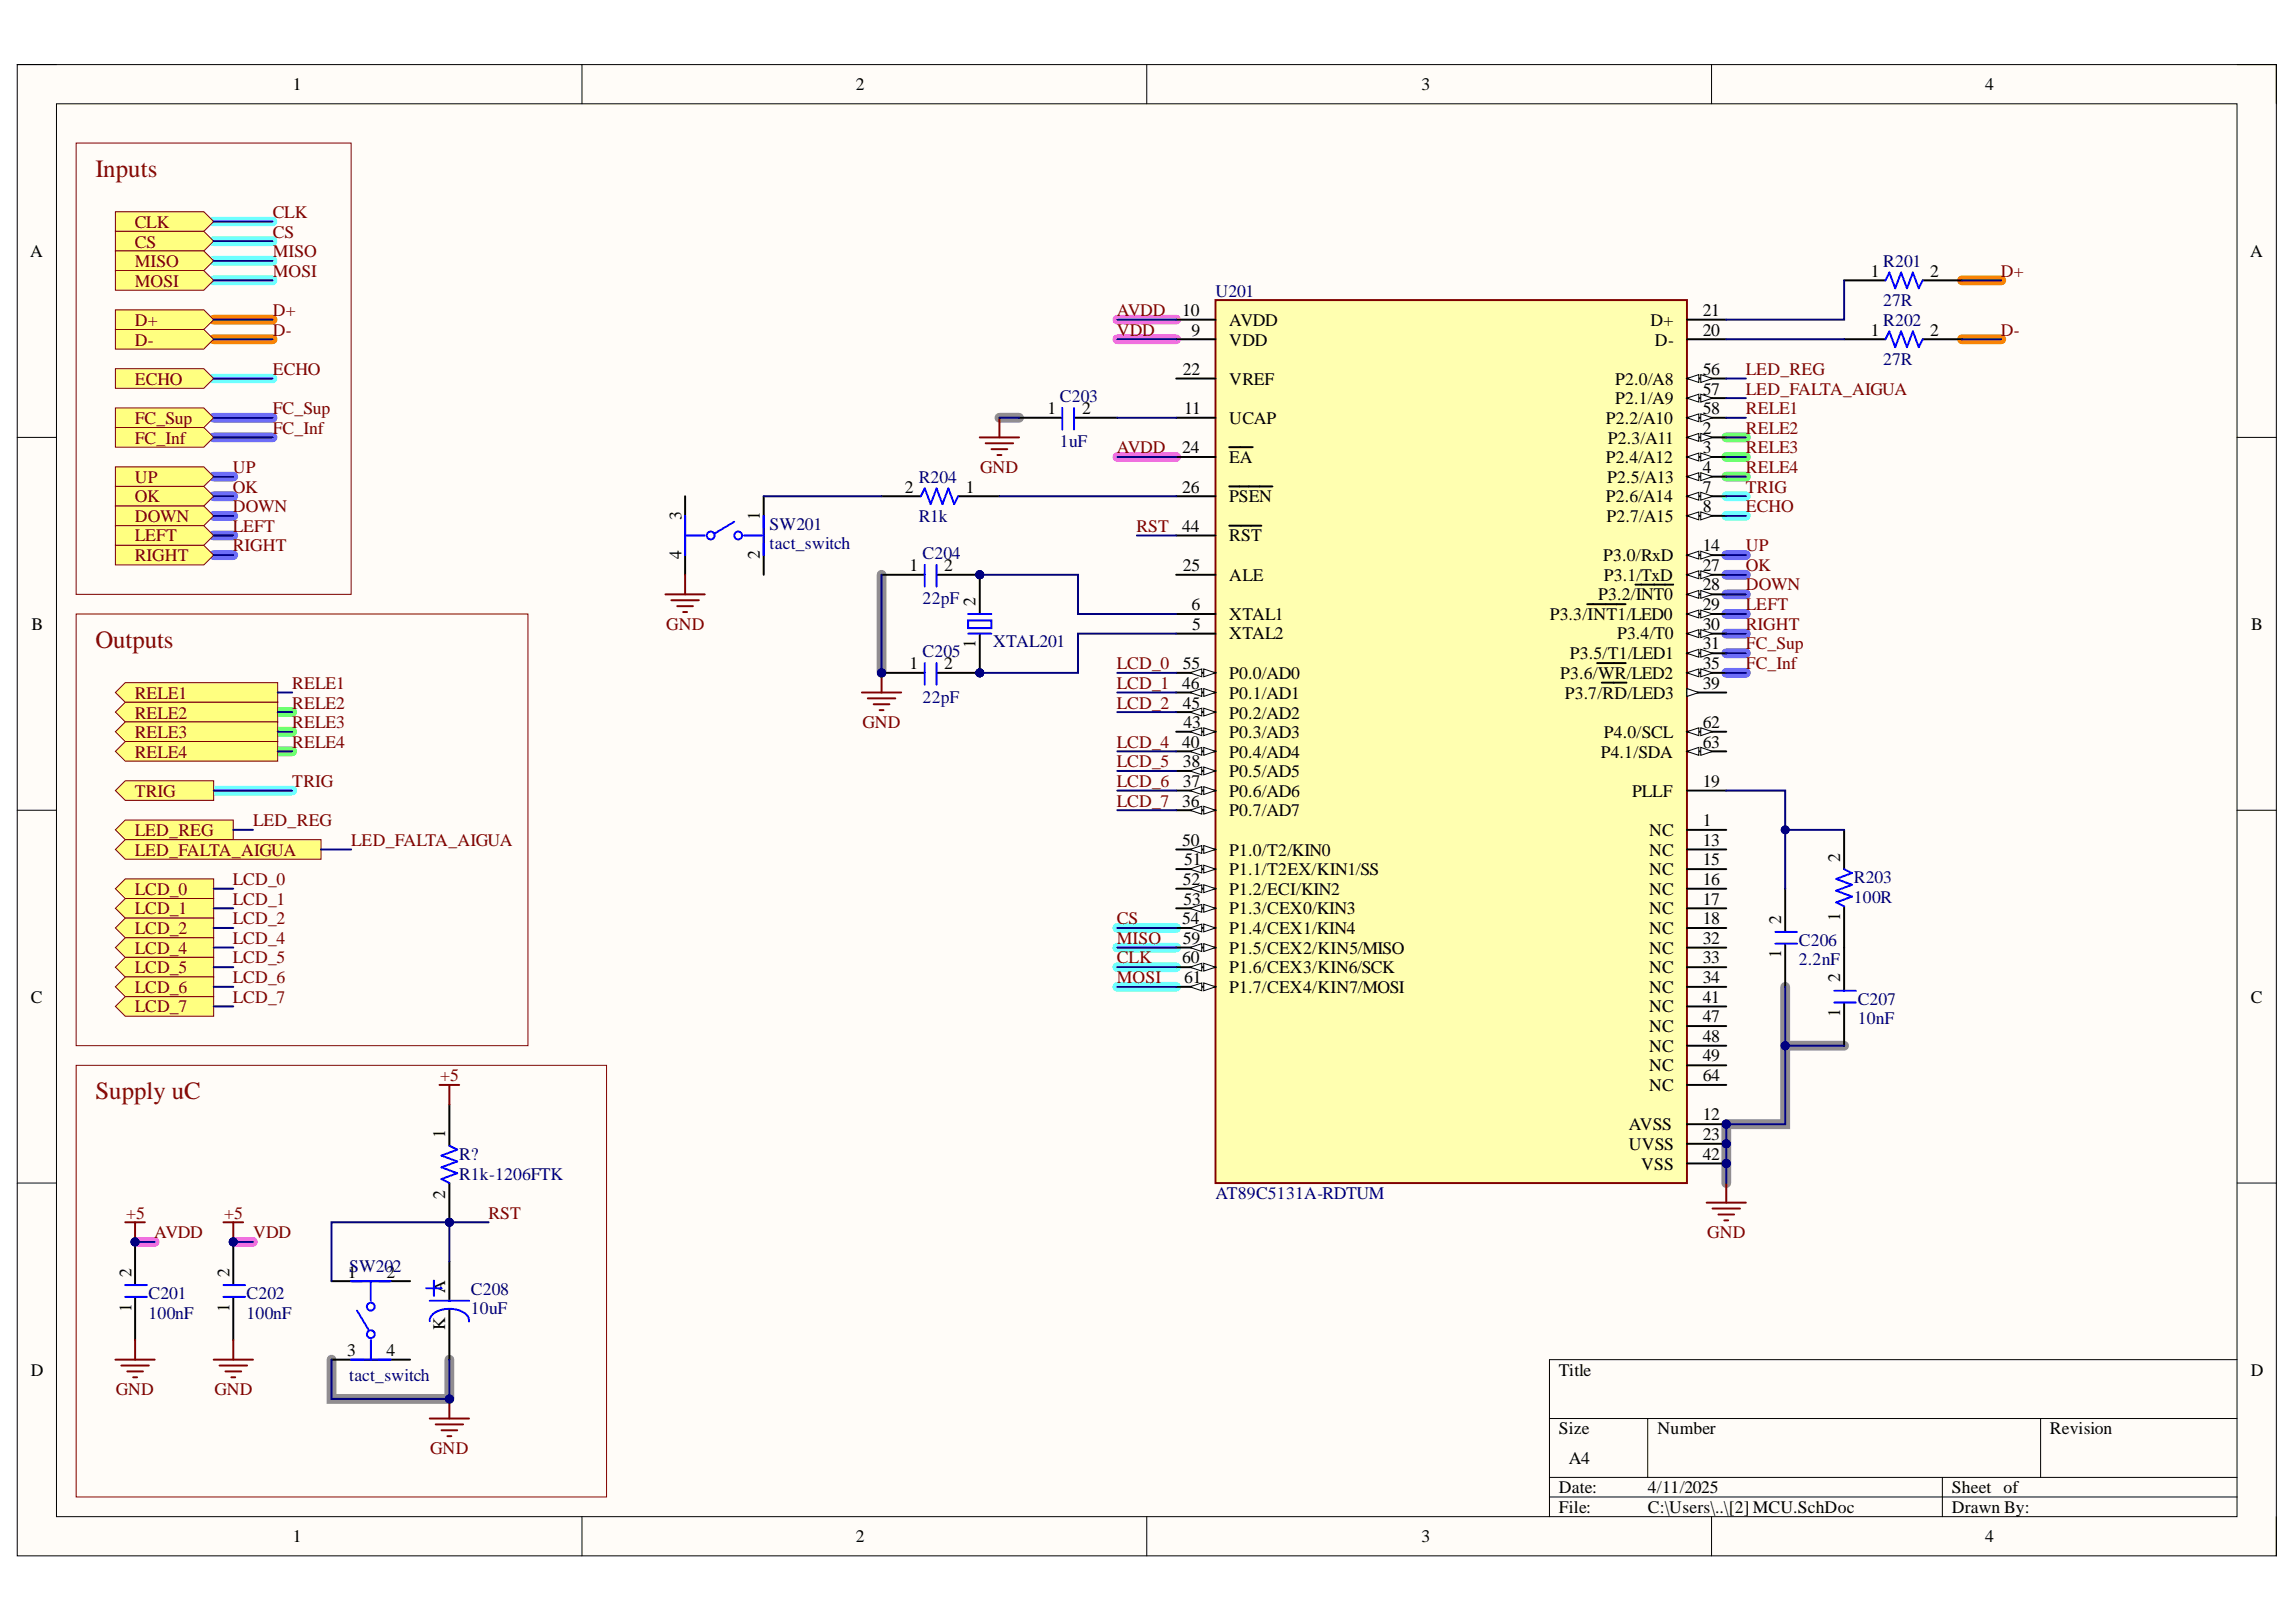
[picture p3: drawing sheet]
<svg xmlns="http://www.w3.org/2000/svg" width="297mm" height="210mm" viewBox="0 0 297 210" stroke-linecap="round" stroke-linejoin="round" font-family="sans-serif">
<defs><g id="words">
<g font-size="3.2" fill="#980000">
<text x="12.4" y="22.9">Inputs</text>
<text x="12.4" y="83.9">Outputs</text>
<text x="12.4" y="142.3">Supply uC</text>
</g>
<g font-size="2.3">
<text x="37.9" y="11.7">1</text>
<text x="110.7" y="11.7">2</text>
<text x="183.9" y="11.7">3</text>
<text x="256.8" y="11.7">4</text>
<text x="3.9" y="33.3">A</text>
<text x="242" y="35.8">1</text>
<text x="249.7" y="35.8">2</text>
<text x="291.1" y="33.3">A</text>
<text x="152.9" y="40.9">10</text>
<text x="220.3" y="40.9">21</text>
<text x="154.1" y="43.4">9</text>
<text x="159" y="42.2">AVDD</text>
<text x="159" y="44.7">VDD</text>
<text x="213.5" y="42.2">D+</text>
<text x="214.1" y="44.7">D-</text>
<text x="220.3" y="43.4">20</text>
<text x="242" y="43.4">1</text>
<text x="249.7" y="43.4">2</text>
<text x="135.5" y="53.6">1</text>
<text x="140" y="53.6">2</text>
<text x="153" y="48.5">22</text>
<text x="153.2" y="53.6">11</text>
<text x="159" y="49.8">VREF</text>
<text x="208.9" y="49.8">P2.0/A8</text>
<text x="208.9" y="52.3">P2.1/A9</text>
<text x="220.3" y="48.5">56</text>
<text x="220.3" y="51.1">57</text>
<text x="220.3" y="53.6">58</text>
<text x="152.9" y="58.7">24</text>
<text x="159" y="59.9">EA</text>
<text x="159" y="54.9">UCAP</text>
<text x="207.8" y="54.9">P2.2/A10</text>
<text x="207.8" y="59.9">P2.4/A12</text>
<text x="208" y="57.4">P2.3/A11</text>
<text x="220.3" y="56.1">2</text>
<text x="220.3" y="58.7">3</text>
<text x="117.1" y="63.7">2</text>
<text x="124.9" y="63.7">1</text>
<text x="152.9" y="63.7">26</text>
<text x="159" y="65">PSEN</text>
<text x="207.8" y="65">P2.6/A14</text>
<text x="207.9" y="62.5">P2.5/A13</text>
<text x="220.3" y="61.2">4</text>
<text x="220.3" y="63.7">7</text>
<text x="88.1" y="67.3" transform="rotate(-90 88.1 67.3)">3</text>
<text x="98.3" y="67.3" transform="rotate(-90 98.3 67.3)">1</text>
<text x="152.9" y="68.8">44</text>
<text x="159" y="70.1">RST</text>
<text x="207.8" y="67.5">P2.7/A15</text>
<text x="220.3" y="66.3">8</text>
<text x="220.3" y="71.3">14</text>
<text x="88.1" y="72.4" transform="rotate(-90 88.1 72.4)">4</text>
<text x="98.3" y="72.4" transform="rotate(-90 98.3 72.4)">2</text>
<text x="117.7" y="73.9">1</text>
<text x="122.2" y="73.9">2</text>
<text x="153" y="73.9">25</text>
<text x="159" y="75.1">ALE</text>
<text x="206.7" y="77.7">P3.2/INT0</text>
<text x="207.4" y="72.6">P3.0/RxD</text>
<text x="207.5" y="75.1">P3.1/TxD</text>
<text x="220.3" y="73.9">27</text>
<text x="220.3" y="76.4">28</text>
<text x="4.1" y="81.5">B</text>
<text x="126.2" y="83.9" transform="rotate(-90 126.2 83.9)">1</text>
<text x="126.2" y="78.4" transform="rotate(-90 126.2 78.4)">2</text>
<text x="154.1" y="78.9">6</text>
<text x="154.2" y="81.5">5</text>
<text x="159" y="80.2">XTAL1</text>
<text x="159" y="82.8">XTAL2</text>
<text x="200.5" y="80.2">P3.3/INT1/LED0</text>
<text x="209.2" y="82.8">P3.4/T0</text>
<text x="220.3" y="78.9">29</text>
<text x="220.3" y="81.5">30</text>
<text x="291.3" y="81.5">B</text>
<text x="117.7" y="86.6">1</text>
<text x="122.2" y="86.6">2</text>
<text x="152.9" y="89.2">46</text>
<text x="153" y="86.6">55</text>
<text x="159" y="87.8">P0.0/AD0</text>
<text x="201.8" y="87.8">P3.6/WR/LED2</text>
<text x="203.1" y="85.3">P3.5/T1/LED1</text>
<text x="220.3" y="84">31</text>
<text x="220.3" y="86.6">35</text>
<text x="220.3" y="89.2">39</text>
<text x="153" y="91.7">45</text>
<text x="153.1" y="94.2">43</text>
<text x="159" y="90.4">P0.1/AD1</text>
<text x="159" y="93">P0.2/AD2</text>
<text x="159" y="95.5">P0.3/AD3</text>
<text x="202.4" y="90.4">P3.7/RD/LED3</text>
<text x="207.5" y="95.5">P4.0/SCL</text>
<text x="220.3" y="94.2">62</text>
<text x="152.9" y="96.8">40</text>
<text x="153" y="99.3">38</text>
<text x="153" y="101.9">37</text>
<text x="159" y="98.1">P0.4/AD4</text>
<text x="159" y="100.6">P0.5/AD5</text>
<text x="207.1" y="98.1">P4.1/SDA</text>
<text x="220.3" y="96.8">63</text>
<text x="220.3" y="101.9">19</text>
<text x="152.9" y="104.4">36</text>
<text x="159" y="103.1">P0.6/AD6</text>
<text x="159" y="105.7">P0.7/AD7</text>
<text x="211.1" y="103.1">PLLF</text>
<text x="220.3" y="106.9">1</text>
<text x="152.9" y="109.5">50</text>
<text x="153.2" y="112">51</text>
<text x="159" y="110.7">P1.0/T2/KIN0</text>
<text x="159" y="113.3">P1.1/T2EX/KIN1/SS</text>
<text x="213.3" y="108.2">NC</text>
<text x="213.3" y="110.7">NC</text>
<text x="213.3" y="113.3">NC</text>
<text x="220.3" y="109.5">13</text>
<text x="220.3" y="112">15</text>
<text x="238.1" y="111.5" transform="rotate(-90 238.1 111.5)">2</text>
<text x="152.9" y="119.6">54</text>
<text x="153" y="114.5">52</text>
<text x="153.1" y="117.1">53</text>
<text x="159" y="115.8">P1.2/ECI/KIN2</text>
<text x="159" y="118.3">P1.3/CEX0/KIN3</text>
<text x="213.3" y="115.8">NC</text>
<text x="213.3" y="118.3">NC</text>
<text x="220.3" y="114.5">16</text>
<text x="220.3" y="117.1">17</text>
<text x="220.3" y="119.6">18</text>
<text x="230.4" y="119.5" transform="rotate(-90 230.4 119.5)">2</text>
<text x="238.1" y="119.2" transform="rotate(-90 238.1 119.2)">1</text>
<text x="152.9" y="124.7">60</text>
<text x="153" y="122.1">59</text>
<text x="159" y="120.9">P1.4/CEX1/KIN4</text>
<text x="159" y="123.4">P1.5/CEX2/KIN5/MISO</text>
<text x="159" y="125.9">P1.6/CEX3/KIN6/SCK</text>
<text x="213.3" y="120.9">NC</text>
<text x="213.3" y="123.4">NC</text>
<text x="213.3" y="125.9">NC</text>
<text x="220.3" y="122.1">32</text>
<text x="220.3" y="124.7">33</text>
<text x="230.4" y="124" transform="rotate(-90 230.4 124)">1</text>
<text x="4" y="129.7">C</text>
<text x="153.2" y="127.2">61</text>
<text x="159" y="128.5">P1.7/CEX4/KIN7/MOSI</text>
<text x="213.3" y="128.5">NC</text>
<text x="213.3" y="131">NC</text>
<text x="220.3" y="127.2">34</text>
<text x="220.3" y="129.7">41</text>
<text x="238.1" y="131.6" transform="rotate(-90 238.1 131.6)">1</text>
<text x="238.1" y="127.1" transform="rotate(-90 238.1 127.1)">2</text>
<text x="291.2" y="129.7">C</text>
<text x="213.3" y="133.6">NC</text>
<text x="213.3" y="136.1">NC</text>
<text x="220.3" y="132.3">47</text>
<text x="220.3" y="134.8">48</text>
<text x="220.3" y="137.4">49</text>
<text x="213.3" y="138.6">NC</text>
<text x="213.3" y="141.2">NC</text>
<text x="220.3" y="139.9">64</text>
<text x="57.6" y="147.2" transform="rotate(-90 57.6 147.2)">1</text>
<text x="210.7" y="146.2">AVSS</text>
<text x="210.7" y="148.9">UVSS</text>
<text x="220.3" y="145">12</text>
<text x="220.3" y="147.5">23</text>
<text x="57.6" y="155.1" transform="rotate(-90 57.6 155.1)">2</text>
<text x="212.3" y="151.4">VSS</text>
<text x="220.3" y="150.1">42</text>
<text x="17" y="165.3" transform="rotate(-90 17 165.3)">2</text>
<text x="29.7" y="165.3" transform="rotate(-90 29.7 165.3)">2</text>
<text x="45" y="165.3">1</text>
<text x="50" y="165.3">2</text>
<text x="57.6" y="167.4" transform="rotate(-90 57.6 167.4)">A</text>
<text x="17" y="169.7" transform="rotate(-90 17 169.7)">1</text>
<text x="29.7" y="169.7" transform="rotate(-90 29.7 169.7)">1</text>
<text x="57.6" y="172.1" transform="rotate(-90 57.6 172.1)">K</text>
<text x="4" y="178">D</text>
<text x="44.9" y="175.5">3</text>
<text x="50" y="175.5">4</text>
<text x="201.7" y="178">Title</text>
<text x="291.2" y="178">D</text>
<text x="201.7" y="185.6">Size</text>
<text x="214.4" y="185.6">Number</text>
<text x="265.2" y="185.6">Revision</text>
<text x="202.9" y="189.4">A4</text>
<text x="201.7" y="193.2">Date:</text>
<text x="201.7" y="195.8">File:</text>
<text x="213.2" y="193.2">4/11/2025</text>
<text x="213.2" y="195.8">C:\Users\..\[2] MCU.SchDoc</text>
<text x="252.5" y="193.2">Sheet of</text>
<text x="252.5" y="195.8">Drawn By:</text>
<text x="37.9" y="199.6">1</text>
<text x="110.7" y="199.6">2</text>
<text x="183.9" y="199.6">3</text>
<text x="256.8" y="199.6">4</text>
</g>
<g font-size="2.3" fill="#800000">
<text x="17.4" y="29.5">CLK</text>
<text x="35.3" y="28.1">CLK</text>
<text x="17.4" y="32">CS</text>
<text x="17.4" y="34.6">MISO</text>
<text x="35.3" y="30.8">CS</text>
<text x="35.3" y="33.3">MISO</text>
<text x="35.3" y="35.8">MOSI</text>
<text x="258.9" y="35.8">D+</text>
<text x="17.4" y="37.1">MOSI</text>
<text x="35.3" y="40.9">D+</text>
<text x="144.5" y="40.9">AVDD</text>
<text x="17.4" y="42.2">D+</text>
<text x="17.4" y="44.7">D-</text>
<text x="35.3" y="43.4">D-</text>
<text x="144.5" y="43.4">VDD</text>
<text x="258.9" y="43.4">D-</text>
<text x="17.4" y="49.8">ECHO</text>
<text x="35.3" y="48.5">ECHO</text>
<text x="35.3" y="53.6">FC_Sup</text>
<text x="225.9" y="51.1">LED_FALTA_AIGUA</text>
<text x="225.9" y="48.5">LED_REG</text>
<text x="225.9" y="53.6">RELE1</text>
<text x="17.4" y="54.9">FC_Sup</text>
<text x="17.4" y="57.4">FC_Inf</text>
<text x="35.3" y="56.1">FC_Inf</text>
<text x="144.5" y="58.7">AVDD</text>
<text x="225.9" y="56.1">RELE2</text>
<text x="225.9" y="58.7">RELE3</text>
<text x="17.4" y="62.5">UP</text>
<text x="17.4" y="65">OK</text>
<text x="30.1" y="61.2">UP</text>
<text x="30.1" y="63.7">OK</text>
<text x="126.8" y="61.2">GND</text>
<text x="225.9" y="61.2">RELE4</text>
<text x="225.9" y="63.7">TRIG</text>
<text x="17.4" y="67.5">DOWN</text>
<text x="17.4" y="70.1">LEFT</text>
<text x="30.1" y="66.3">DOWN</text>
<text x="30.1" y="68.8">LEFT</text>
<text x="30.1" y="71.3">RIGHT</text>
<text x="147" y="68.8">RST</text>
<text x="225.9" y="71.3">UP</text>
<text x="225.9" y="66.3">ECHO</text>
<text x="17.4" y="72.6">RIGHT</text>
<text x="225.9" y="73.9">OK</text>
<text x="225.9" y="76.4">DOWN</text>
<text x="86.2" y="81.5">GND</text>
<text x="225.9" y="78.9">LEFT</text>
<text x="225.9" y="81.5">RIGHT</text>
<text x="37.8" y="89.2">RELE1</text>
<text x="144.5" y="86.6">LCD_0</text>
<text x="144.5" y="89.2">LCD_1</text>
<text x="225.9" y="84">FC_Sup</text>
<text x="225.9" y="86.6">FC_Inf</text>
<text x="17.4" y="90.4">RELE1</text>
<text x="17.4" y="93">RELE2</text>
<text x="17.4" y="95.5">RELE3</text>
<text x="37.8" y="91.7">RELE2</text>
<text x="37.8" y="94.2">RELE3</text>
<text x="111.6" y="94.2">GND</text>
<text x="144.5" y="91.7">LCD_2</text>
<text x="17.4" y="98.1">RELE4</text>
<text x="37.8" y="96.8">RELE4</text>
<text x="37.8" y="101.9">TRIG</text>
<text x="144.5" y="99.3">LCD_5</text>
<text x="144.5" y="96.8">LCD_4</text>
<text x="144.5" y="101.9">LCD_6</text>
<text x="17.4" y="103.1">TRIG</text>
<text x="32.7" y="106.9">LED_REG</text>
<text x="144.5" y="104.4">LCD_7</text>
<text x="17.4" y="108.2">LED_REG</text>
<text x="17.4" y="110.7">LED_FALTA_AIGUA</text>
<text x="45.4" y="109.5">LED_FALTA_AIGUA</text>
<text x="17.4" y="115.8">LCD_0</text>
<text x="17.4" y="118.3">LCD_1</text>
<text x="30.1" y="114.5">LCD_0</text>
<text x="30.1" y="117.1">LCD_1</text>
<text x="30.1" y="119.6">LCD_2</text>
<text x="144.5" y="119.6">CS</text>
<text x="17.4" y="120.9">LCD_2</text>
<text x="17.4" y="123.4">LCD_4</text>
<text x="17.4" y="125.9">LCD_5</text>
<text x="30.1" y="122.1">LCD_4</text>
<text x="30.1" y="124.7">LCD_5</text>
<text x="144.5" y="122.1">MISO</text>
<text x="144.5" y="124.7">CLK</text>
<text x="17.4" y="128.5">LCD_6</text>
<text x="17.4" y="131">LCD_7</text>
<text x="30.1" y="127.2">LCD_6</text>
<text x="30.1" y="129.7">LCD_7</text>
<text x="144.5" y="127.2">MOSI</text>
<text x="56.9" y="139.9">+5</text>
<text x="16.3" y="157.7">+5</text>
<text x="20" y="160.3">AVDD</text>
<text x="29" y="157.7">+5</text>
<text x="32.7" y="160.3">VDD</text>
<text x="63.2" y="157.7">RST</text>
<text x="220.9" y="160.3">GND</text>
<text x="15" y="180.5">GND</text>
<text x="27.7" y="180.5">GND</text>
<text x="55.7" y="188.2">GND</text>
</g>
<g font-size="2.3" fill="#000080">
<text x="243.6" y="34.6">R201</text>
<text x="157.3" y="38.4">U201</text>
<text x="243.6" y="39.6">27R</text>
<text x="243.6" y="47.3">27R</text>
<text x="243.6" y="42.2">R202</text>
<text x="137.1" y="52.1">C203</text>
<text x="137.1" y="57.9">1uF</text>
<text x="118.9" y="62.5">R204</text>
<text x="99.6" y="68.6">SW201</text>
<text x="99.6" y="71.1">tact_switch</text>
<text x="118.9" y="67.5">R1k</text>
<text x="119.4" y="72.4">C204</text>
<text x="119.4" y="78.2">22pF</text>
<text x="128.5" y="83.8">XTAL201</text>
<text x="119.4" y="85">C205</text>
<text x="119.4" y="91">22pF</text>
<text x="239.8" y="116.8">100R</text>
<text x="239.8" y="114.3">R203</text>
<text x="232.7" y="124.9">2.2nF</text>
<text x="232.7" y="122.4">C206</text>
<text x="240.3" y="130">C207</text>
<text x="240.3" y="132.5">10nF</text>
<text x="59.4" y="150.1">R?</text>
<text x="59.4" y="152.7">R1k-1206FTK</text>
<text x="157.3" y="155.2">AT89C5131A-RDTUM</text>
<text x="45.2" y="164.6">SW202</text>
<text x="60.9" y="167.5">C208</text>
<text x="19.2" y="170.7">100nF</text>
<text x="19.2" y="168.1">C201</text>
<text x="31.9" y="170.7">100nF</text>
<text x="31.9" y="168.1">C202</text>
<text x="60.9" y="170.1">10uF</text>
<text x="45.2" y="178.8">tact_switch</text>
</g>
</g></defs>
<path d="M2.2 8.4h292.3v192.9h-292.3z" fill-rule="evenodd" fill="#fffcf8"/>
<path d="M2.2 8.4h292.3v192.9h-292.3z" fill="none" stroke="#000" stroke-width=".13"/>
<path d="M7.3 13.4h282.1v182.9h-282.1z" fill-rule="evenodd" fill="#fffcf8"/>
<g fill="none" stroke="#000" stroke-width=".13">
<path d="M2.2 8.4h5.1M7.3 13.4h282.1v182.9h-282.1zM75.3 8.4v5M148.4 8.4v5M221.4 8.4v5M289.4 8.4h5.1v5M2.2 56.6h5.1M289.4 56.6h5.1M2.2 104.9h5.1M289.4 104.9h5.1M2.2 153.1h5.1M289.4 153.1h5.1"/>
<path d="M289.4 176h-88.9v20.3M75.3 196.3v5M148.4 196.3v5M200.5 183.6h88.9M200.5 191.2h88.9M200.5 193.7h88.9M213.2 183.6v7.6M221.4 196.3v5M251.3 191.2v5.1M264 183.6v7.6M294.5 196.3v5"/>
</g>
<path d="M27.6 28.7h7.7M27.6 31.2h7.7M27.6 33.7h7.7M27.6 36.3h7.7M27.6 49h7.7M223.3 64.2h2.6M223.3 66.8h2.6M27.6 102.3h10.2M144.5 127.7h7.7M144.5 122.6h7.7M144.5 125.2h7.7M144.5 120.1h7.7" fill="none" stroke="#6effff" stroke-width="1.3"/>
<path d="M223.3 59.1h2.6M223.3 56.6h2.6M223.3 61.7h2.6M35.9 97.2h1.9M35.9 92.2h1.9M35.9 94.7h1.9" fill="none" stroke="#6eff6e" stroke-width="1.3"/>
<path d="M253.8 36.3h5.1M27.6 41.4h7.7M27.6 43.9h7.7M253.8 43.9h5.1" fill="none" stroke="#fd8300" stroke-width="1.3"/>
<g fill="none" stroke="#6e6eff" stroke-width="1.3">
<path d="M27.6 54.1h7.7M27.6 56.6h7.7M27.6 64.2h2.6M27.6 66.8h2.6M27.6 69.3h2.6M27.6 71.8h2.6M27.6 61.7h2.6M223.3 71.8h2.6M223.3 74.4h2.6M223.3 76.9h2.6M223.3 79.5h2.6M223.3 82h2.6"/>
<path d="M223.3 84.5h2.6M223.3 87.1h2.6"/>
</g>
<path d="M129.3 54.1h2.5M114 74.4v12.7M231 135.3v10.2h-7.7v7.6M231 135.3h7.6M231 127.7v7.6M42.9 176v5h15.2v-5" fill="none" stroke="#918d90" stroke-width="1.3"/>
<path d="M144.5 43.9h7.7M144.5 41.4h7.7M144.5 59.1h7.7M17.5 160.7h2.5M30.2 160.7h2.5" fill="none" stroke="#ff6eff" stroke-width="1.3"/>
<path d="M9.9 18.5h35.5v58.4h-35.5zM9.9 79.5h58.4v55.8h-58.4z" fill="none" stroke="#800000" stroke-width=".13"/>
<path d="M14.9 27.4h11.5l1.2 1.3-1.2 1.2h-11.5z" fill-rule="evenodd" fill="#ffff80"/>
<path d="M14.9 27.4h11.5l1.2 1.3-1.2 1.2h-11.5z" fill="none" stroke="#800000" stroke-width=".13"/>
<path d="M14.9 29.9h11.5l1.2 1.3-1.2 1.3h-11.5z" fill-rule="evenodd" fill="#ffff80"/>
<path d="M14.9 29.9h11.5l1.2 1.3-1.2 1.3h-11.5z" fill="none" stroke="#800000" stroke-width=".13"/>
<path d="M14.9 32.5h11.5l1.2 1.2-1.2 1.3h-11.5z" fill-rule="evenodd" fill="#ffff80"/>
<path d="M14.9 32.5h11.5l1.2 1.2-1.2 1.3h-11.5z" fill="none" stroke="#800000" stroke-width=".13"/>
<path d="M14.9 35h11.5l1.2 1.3-1.2 1.3h-11.5z" fill-rule="evenodd" fill="#ffff80"/>
<path d="M14.9 35h11.5l1.2 1.3-1.2 1.3h-11.5z" fill="none" stroke="#800000" stroke-width=".13"/>
<path d="M14.9 89.6l1.3-1.3h19.7v2.6h-19.7z" fill-rule="evenodd" fill="#ffff80"/>
<path d="M14.9 89.6l1.3-1.3h19.7v2.6h-19.7z" fill="none" stroke="#800000" stroke-width=".13"/>
<path d="M14.9 97.2l1.3-1.2h19.7v2.5h-19.7z" fill-rule="evenodd" fill="#ffff80"/>
<path d="M14.9 97.2l1.3-1.2h19.7v2.5h-19.7z" fill="none" stroke="#800000" stroke-width=".13"/>
<path d="M14.9 40.1h11.5l1.2 1.3-1.2 1.2h-11.5z" fill-rule="evenodd" fill="#ffff80"/>
<path d="M14.9 40.1h11.5l1.2 1.3-1.2 1.2h-11.5z" fill="none" stroke="#800000" stroke-width=".13"/>
<path d="M14.9 42.6h11.5l1.2 1.3-1.2 1.3h-11.5z" fill-rule="evenodd" fill="#ffff80"/>
<path d="M14.9 42.6h11.5l1.2 1.3-1.2 1.3h-11.5z" fill="none" stroke="#800000" stroke-width=".13"/>
<path d="M14.9 102.3l1.3-1.3h11.4v2.6h-11.4z" fill-rule="evenodd" fill="#ffff80"/>
<path d="M14.9 102.3l1.3-1.3h11.4v2.6h-11.4z" fill="none" stroke="#800000" stroke-width=".13"/>
<path d="M14.9 47.7h11.5l1.2 1.3-1.2 1.3h-11.5z" fill-rule="evenodd" fill="#ffff80"/>
<path d="M14.9 47.7h11.5l1.2 1.3-1.2 1.3h-11.5z" fill="none" stroke="#800000" stroke-width=".13"/>
<path d="M14.9 52.8h11.5l1.2 1.3-1.2 1.2h-11.5z" fill-rule="evenodd" fill="#ffff80"/>
<path d="M14.9 52.8h11.5l1.2 1.3-1.2 1.2h-11.5z" fill="none" stroke="#800000" stroke-width=".13"/>
<path d="M14.9 55.3h11.5l1.2 1.3-1.2 1.3h-11.5z" fill-rule="evenodd" fill="#ffff80"/>
<path d="M14.9 55.3h11.5l1.2 1.3-1.2 1.3h-11.5z" fill="none" stroke="#800000" stroke-width=".13"/>
<circle cx="223.3" cy="145.5" r=".51" fill="#000080"/>
<circle cx="223.3" cy="145.5" r=".51" fill="none" stroke="#000080" stroke-width=".13"/>
<circle cx="223.3" cy="148" r=".51" fill="#000080"/>
<circle cx="223.3" cy="148" r=".51" fill="none" stroke="#000080" stroke-width=".13"/>
<circle cx="223.3" cy="150.6" r=".51" fill="#000080"/>
<circle cx="223.3" cy="150.6" r=".51" fill="none" stroke="#000080" stroke-width=".13"/>
<path d="M157.3 38.8h60.9v114.3h-60.9z" fill-rule="evenodd" fill="#ffffb0"/>
<path d="M157.3 38.8h60.9v114.3h-60.9z" fill="none" stroke="#800000" stroke-width=".25"/>
<g fill="none" stroke="#000" stroke-width=".25">
<path d="M152.2 41.4h5.1M152.2 43.9h5.1M152.2 59.1h5.1M159 57.9h3.1M218.2 41.4h5.1M218.2 43.9h5.1M152.2 79.5h5.1M152.2 64.2h5.1M152.2 69.3h5.1M152.2 74.4h5.1M159 62.9h5.6M159 68h4.2"/>
<path d="M152.2 82h5.1M152.2 87.1h5.1"/>
</g>
<path d="M155.7 86.6l1.6 .5-1.6 .5z" fill="#f8fcff"/>
<path d="M155.7 86.6l1.6 .5-1.6 .5z" fill="none" stroke="#000" stroke-width=".13"/>
<path d="M153.9 87.1l1.6-.5v1z" fill="#f8fcff"/>
<path d="M153.9 87.1l1.6-.5v1z" fill="none" stroke="#000" stroke-width=".13"/>
<path d="M152.2 89.6h5.1" fill="none" stroke="#000" stroke-width=".25"/>
<path d="M155.7 89.1l1.6 .5-1.6 .5z" fill="#f8fcff"/>
<path d="M155.7 89.1l1.6 .5-1.6 .5z" fill="none" stroke="#000" stroke-width=".13"/>
<path d="M153.9 89.6l1.6-.5v1z" fill="#f8fcff"/>
<path d="M153.9 89.6l1.6-.5v1z" fill="none" stroke="#000" stroke-width=".13"/>
<path d="M152.2 92.2h5.1" fill="none" stroke="#000" stroke-width=".25"/>
<path d="M155.7 91.6l1.6 .6-1.6 .5z" fill="#f8fcff"/>
<path d="M155.7 91.6l1.6 .6-1.6 .5z" fill="none" stroke="#000" stroke-width=".13"/>
<path d="M153.9 92.2l1.6-.6v1.1z" fill="#f8fcff"/>
<path d="M153.9 92.2l1.6-.6v1.1z" fill="none" stroke="#000" stroke-width=".13"/>
<path d="M152.2 94.7h5.1" fill="none" stroke="#000" stroke-width=".25"/>
<path d="M155.7 94.2l1.6 .5-1.6 .5z" fill="#f8fcff"/>
<path d="M155.7 94.2l1.6 .5-1.6 .5z" fill="none" stroke="#000" stroke-width=".13"/>
<path d="M153.9 94.7l1.6-.5v1z" fill="#f8fcff"/>
<path d="M153.9 94.7l1.6-.5v1z" fill="none" stroke="#000" stroke-width=".13"/>
<path d="M152.2 97.2h5.1" fill="none" stroke="#000" stroke-width=".25"/>
<path d="M155.7 96.7l1.6 .5-1.6 .5z" fill="#f8fcff"/>
<path d="M155.7 96.7l1.6 .5-1.6 .5z" fill="none" stroke="#000" stroke-width=".13"/>
<path d="M153.9 97.2l1.6-.5v1z" fill="#f8fcff"/>
<path d="M153.9 97.2l1.6-.5v1z" fill="none" stroke="#000" stroke-width=".13"/>
<path d="M152.2 99.8h5.1" fill="none" stroke="#000" stroke-width=".25"/>
<path d="M155.7 99.3l1.6 .5-1.6 .5z" fill="#f8fcff"/>
<path d="M155.7 99.3l1.6 .5-1.6 .5z" fill="none" stroke="#000" stroke-width=".13"/>
<path d="M153.9 99.8l1.6-.5v1z" fill="#f8fcff"/>
<path d="M153.9 99.8l1.6-.5v1z" fill="none" stroke="#000" stroke-width=".13"/>
<path d="M152.2 102.3h5.1" fill="none" stroke="#000" stroke-width=".25"/>
<path d="M155.7 101.8l1.6 .5-1.6 .5z" fill="#f8fcff"/>
<path d="M155.7 101.8l1.6 .5-1.6 .5z" fill="none" stroke="#000" stroke-width=".13"/>
<path d="M153.9 102.3l1.6-.5v1z" fill="#f8fcff"/>
<path d="M153.9 102.3l1.6-.5v1z" fill="none" stroke="#000" stroke-width=".13"/>
<path d="M152.2 104.9h5.1" fill="none" stroke="#000" stroke-width=".25"/>
<path d="M155.7 104.3l1.6 .6-1.6 .5z" fill="#f8fcff"/>
<path d="M155.7 104.3l1.6 .6-1.6 .5z" fill="none" stroke="#000" stroke-width=".13"/>
<path d="M153.9 104.9l1.6-.6v1.1z" fill="#f8fcff"/>
<path d="M153.9 104.9l1.6-.6v1.1z" fill="none" stroke="#000" stroke-width=".13"/>
<path d="M152.2 109.9h5.1" fill="none" stroke="#000" stroke-width=".25"/>
<path d="M155.7 109.4l1.6 .5-1.6 .5z" fill="#f8fcff"/>
<path d="M155.7 109.4l1.6 .5-1.6 .5z" fill="none" stroke="#000" stroke-width=".13"/>
<path d="M153.9 109.9l1.6-.5v1z" fill="#f8fcff"/>
<path d="M153.9 109.9l1.6-.5v1z" fill="none" stroke="#000" stroke-width=".13"/>
<path d="M152.2 112.5h5.1" fill="none" stroke="#000" stroke-width=".25"/>
<path d="M155.7 112l1.6 .5-1.6 .5z" fill="#f8fcff"/>
<path d="M155.7 112l1.6 .5-1.6 .5z" fill="none" stroke="#000" stroke-width=".13"/>
<path d="M153.9 112.5l1.6-.5v1z" fill="#f8fcff"/>
<path d="M153.9 112.5l1.6-.5v1z" fill="none" stroke="#000" stroke-width=".13"/>
<path d="M152.2 115h5.1" fill="none" stroke="#000" stroke-width=".25"/>
<path d="M155.7 114.5l1.6 .5-1.6 .5z" fill="#f8fcff"/>
<path d="M155.7 114.5l1.6 .5-1.6 .5z" fill="none" stroke="#000" stroke-width=".13"/>
<path d="M153.9 115l1.6-.5v1z" fill="#f8fcff"/>
<path d="M153.9 115l1.6-.5v1z" fill="none" stroke="#000" stroke-width=".13"/>
<path d="M152.2 117.5h5.1" fill="none" stroke="#000" stroke-width=".25"/>
<path d="M155.7 117l1.6 .5-1.6 .6z" fill="#f8fcff"/>
<path d="M155.7 117l1.6 .5-1.6 .6z" fill="none" stroke="#000" stroke-width=".13"/>
<path d="M153.9 117.5l1.6-.5v1.1z" fill="#f8fcff"/>
<path d="M153.9 117.5l1.6-.5v1.1z" fill="none" stroke="#000" stroke-width=".13"/>
<path d="M152.2 120.1h5.1" fill="none" stroke="#000" stroke-width=".25"/>
<path d="M155.7 119.6l1.6 .5-1.6 .5z" fill="#f8fcff"/>
<path d="M155.7 119.6l1.6 .5-1.6 .5z" fill="none" stroke="#000" stroke-width=".13"/>
<path d="M153.9 120.1l1.6-.5v1z" fill="#f8fcff"/>
<path d="M153.9 120.1l1.6-.5v1z" fill="none" stroke="#000" stroke-width=".13"/>
<path d="M152.2 122.6h5.1" fill="none" stroke="#000" stroke-width=".25"/>
<path d="M155.7 122.1l1.6 .5-1.6 .5z" fill="#f8fcff"/>
<path d="M155.7 122.1l1.6 .5-1.6 .5z" fill="none" stroke="#000" stroke-width=".13"/>
<path d="M153.9 122.6l1.6-.5v1z" fill="#f8fcff"/>
<path d="M153.9 122.6l1.6-.5v1z" fill="none" stroke="#000" stroke-width=".13"/>
<path d="M152.2 125.2h5.1" fill="none" stroke="#000" stroke-width=".25"/>
<path d="M155.7 124.7l1.6 .5-1.6 .5z" fill="#f8fcff"/>
<path d="M155.7 124.7l1.6 .5-1.6 .5z" fill="none" stroke="#000" stroke-width=".13"/>
<path d="M153.9 125.2l1.6-.5v1z" fill="#f8fcff"/>
<path d="M153.9 125.2l1.6-.5v1z" fill="none" stroke="#000" stroke-width=".13"/>
<path d="M152.2 127.7h5.1" fill="none" stroke="#000" stroke-width=".25"/>
<path d="M155.7 127.2l1.6 .5-1.6 .5z" fill="#f8fcff"/>
<path d="M155.7 127.2l1.6 .5-1.6 .5z" fill="none" stroke="#000" stroke-width=".13"/>
<path d="M153.9 127.7l1.6-.5v1z" fill="#f8fcff"/>
<path d="M153.9 127.7l1.6-.5v1z" fill="none" stroke="#000" stroke-width=".13"/>
<path d="M218.2 49h5.1" fill="none" stroke="#000" stroke-width=".25"/>
<path d="M218.2 49l1.6-.5v1z" fill="#f8fcff"/>
<path d="M218.2 49l1.6-.5v1z" fill="none" stroke="#000" stroke-width=".13"/>
<path d="M220 48.5l1.6 .5-1.6 .5z" fill="#f8fcff"/>
<path d="M220 48.5l1.6 .5-1.6 .5z" fill="none" stroke="#000" stroke-width=".13"/>
<path d="M218.2 51.5h5.1" fill="none" stroke="#000" stroke-width=".25"/>
<path d="M218.2 51.5l1.6-.5v1z" fill="#f8fcff"/>
<path d="M218.2 51.5l1.6-.5v1z" fill="none" stroke="#000" stroke-width=".13"/>
<path d="M220 51l1.6 .5-1.6 .5z" fill="#f8fcff"/>
<path d="M220 51l1.6 .5-1.6 .5z" fill="none" stroke="#000" stroke-width=".13"/>
<path d="M218.2 54.1h5.1" fill="none" stroke="#000" stroke-width=".25"/>
<path d="M218.2 54.1l1.6-.5v1z" fill="#f8fcff"/>
<path d="M218.2 54.1l1.6-.5v1z" fill="none" stroke="#000" stroke-width=".13"/>
<path d="M220 53.6l1.6 .5-1.6 .5z" fill="#f8fcff"/>
<path d="M220 53.6l1.6 .5-1.6 .5z" fill="none" stroke="#000" stroke-width=".13"/>
<path d="M218.2 56.6h5.1" fill="none" stroke="#000" stroke-width=".25"/>
<path d="M218.2 56.6l1.6-.5v1z" fill="#f8fcff"/>
<path d="M218.2 56.6l1.6-.5v1z" fill="none" stroke="#000" stroke-width=".13"/>
<path d="M220 56.1l1.6 .5-1.6 .5z" fill="#f8fcff"/>
<path d="M220 56.1l1.6 .5-1.6 .5z" fill="none" stroke="#000" stroke-width=".13"/>
<path d="M218.2 59.1h5.1" fill="none" stroke="#000" stroke-width=".25"/>
<path d="M218.2 59.1l1.6-.5v1.1z" fill="#f8fcff"/>
<path d="M218.2 59.1l1.6-.5v1.1z" fill="none" stroke="#000" stroke-width=".13"/>
<path d="M220 58.6l1.6 .5-1.6 .6z" fill="#f8fcff"/>
<path d="M220 58.6l1.6 .5-1.6 .6z" fill="none" stroke="#000" stroke-width=".13"/>
<path d="M218.2 61.7h5.1" fill="none" stroke="#000" stroke-width=".25"/>
<path d="M218.2 61.7l1.6-.5v1z" fill="#f8fcff"/>
<path d="M218.2 61.7l1.6-.5v1z" fill="none" stroke="#000" stroke-width=".13"/>
<path d="M220 61.2l1.6 .5-1.6 .5z" fill="#f8fcff"/>
<path d="M220 61.2l1.6 .5-1.6 .5z" fill="none" stroke="#000" stroke-width=".13"/>
<path d="M218.2 64.2h5.1" fill="none" stroke="#000" stroke-width=".25"/>
<path d="M218.2 64.2l1.6-.5v1z" fill="#f8fcff"/>
<path d="M218.2 64.2l1.6-.5v1z" fill="none" stroke="#000" stroke-width=".13"/>
<path d="M220 63.7l1.6 .5-1.6 .5z" fill="#f8fcff"/>
<path d="M220 63.7l1.6 .5-1.6 .5z" fill="none" stroke="#000" stroke-width=".13"/>
<path d="M218.2 66.8h5.1" fill="none" stroke="#000" stroke-width=".25"/>
<path d="M218.2 66.8l1.6-.6v1.1z" fill="#f8fcff"/>
<path d="M218.2 66.8l1.6-.6v1.1z" fill="none" stroke="#000" stroke-width=".13"/>
<path d="M220 66.2l1.6 .6-1.6 .5z" fill="#f8fcff"/>
<path d="M220 66.2l1.6 .6-1.6 .5z" fill="none" stroke="#000" stroke-width=".13"/>
<path d="M218.2 71.8h5.1" fill="none" stroke="#000" stroke-width=".25"/>
<path d="M218.2 71.8l1.6-.5v1z" fill="#f8fcff"/>
<path d="M218.2 71.8l1.6-.5v1z" fill="none" stroke="#000" stroke-width=".13"/>
<path d="M220 71.3l1.6 .5-1.6 .5z" fill="#f8fcff"/>
<path d="M220 71.3l1.6 .5-1.6 .5z" fill="none" stroke="#000" stroke-width=".13"/>
<path d="M218.2 74.4h5.1" fill="none" stroke="#000" stroke-width=".25"/>
<path d="M218.2 74.4l1.6-.5v1z" fill="#f8fcff"/>
<path d="M218.2 74.4l1.6-.5v1z" fill="none" stroke="#000" stroke-width=".13"/>
<path d="M220 73.9l1.6 .5-1.6 .5z" fill="#f8fcff"/>
<path d="M220 73.9l1.6 .5-1.6 .5z" fill="none" stroke="#000" stroke-width=".13"/>
<path d="M218.2 76.9h5.1" fill="none" stroke="#000" stroke-width=".25"/>
<path d="M218.2 76.9l1.6-.5v1z" fill="#f8fcff"/>
<path d="M218.2 76.9l1.6-.5v1z" fill="none" stroke="#000" stroke-width=".13"/>
<path d="M220 76.4l1.6 .5-1.6 .5z" fill="#f8fcff"/>
<path d="M220 76.4l1.6 .5-1.6 .5z" fill="none" stroke="#000" stroke-width=".13"/>
<path d="M211.6 75.7h4.9M218.2 79.5h5.1" fill="none" stroke="#000" stroke-width=".25"/>
<path d="M218.2 79.5l1.6-.6v1.1z" fill="#f8fcff"/>
<path d="M218.2 79.5l1.6-.6v1.1z" fill="none" stroke="#000" stroke-width=".13"/>
<path d="M220 78.9l1.6 .6-1.6 .5z" fill="#f8fcff"/>
<path d="M220 78.9l1.6 .6-1.6 .5z" fill="none" stroke="#000" stroke-width=".13"/>
<path d="M205.3 78.2h5M218.2 82h5.1" fill="none" stroke="#000" stroke-width=".25"/>
<path d="M218.2 82l1.6-.5v1z" fill="#f8fcff"/>
<path d="M218.2 82l1.6-.5v1z" fill="none" stroke="#000" stroke-width=".13"/>
<path d="M220 81.5l1.6 .5-1.6 .5z" fill="#f8fcff"/>
<path d="M220 81.5l1.6 .5-1.6 .5z" fill="none" stroke="#000" stroke-width=".13"/>
<path d="M218.2 84.5h5.1" fill="none" stroke="#000" stroke-width=".25"/>
<path d="M218.2 84.5l1.6-.5v1z" fill="#f8fcff"/>
<path d="M218.2 84.5l1.6-.5v1z" fill="none" stroke="#000" stroke-width=".13"/>
<path d="M220 84l1.6 .5-1.6 .5z" fill="#f8fcff"/>
<path d="M220 84l1.6 .5-1.6 .5z" fill="none" stroke="#000" stroke-width=".13"/>
<path d="M218.2 87.1h5.1" fill="none" stroke="#000" stroke-width=".25"/>
<path d="M218.2 87.1l1.6-.5v1z" fill="#f8fcff"/>
<path d="M218.2 87.1l1.6-.5v1z" fill="none" stroke="#000" stroke-width=".13"/>
<path d="M220 86.6l1.6 .5-1.6 .5z" fill="#f8fcff"/>
<path d="M220 86.6l1.6 .5-1.6 .5z" fill="none" stroke="#000" stroke-width=".13"/>
<path d="M206.6 85.8h3.7M218.2 89.6h5.1" fill="none" stroke="#000" stroke-width=".25"/>
<path d="M218.2 89.1l1.6 .5-1.6 .5z" fill="#f8fcff"/>
<path d="M218.2 89.1l1.6 .5-1.6 .5z" fill="none" stroke="#000" stroke-width=".13"/>
<path d="M207.2 88.3h3.2M218.2 94.7h5.1" fill="none" stroke="#000" stroke-width=".25"/>
<path d="M218.2 94.7l1.6-.5v1z" fill="#f8fcff"/>
<path d="M218.2 94.7l1.6-.5v1z" fill="none" stroke="#000" stroke-width=".13"/>
<path d="M220 94.2l1.6 .5-1.6 .5z" fill="#f8fcff"/>
<path d="M220 94.2l1.6 .5-1.6 .5z" fill="none" stroke="#000" stroke-width=".13"/>
<path d="M218.2 97.2h5.1" fill="none" stroke="#000" stroke-width=".25"/>
<path d="M218.2 97.2l1.6-.5v1z" fill="#f8fcff"/>
<path d="M218.2 97.2l1.6-.5v1z" fill="none" stroke="#000" stroke-width=".13"/>
<path d="M220 96.7l1.6 .5-1.6 .5z" fill="#f8fcff"/>
<path d="M220 96.7l1.6 .5-1.6 .5z" fill="none" stroke="#000" stroke-width=".13"/>
<g fill="none" stroke="#000" stroke-width=".25">
<path d="M152.2 54.1h5.1M152.2 49h5.1M218.2 102.3h5.1M218.2 107.4h5.1M218.2 109.9h5.1M218.2 112.5h5.1M218.2 115h5.1M218.2 117.5h5.1M218.2 120.1h5.1M218.2 122.6h5.1M218.2 125.2h5.1M218.2 127.7h5.1"/>
<path d="M218.2 130.2h5.1M218.2 132.8h5.1M218.2 135.3h5.1M218.2 137.9h5.1M218.2 140.4h5.1M218.2 145.5h5.1"/>
</g>
<circle cx="223.3" cy="145.5" r=".51" fill="#000080"/>
<circle cx="223.3" cy="145.5" r=".51" fill="none" stroke="#000080" stroke-width=".13"/>
<path d="M218.2 148h5.1" fill="none" stroke="#000" stroke-width=".25"/>
<circle cx="223.3" cy="148" r=".51" fill="#000080"/>
<circle cx="223.3" cy="148" r=".51" fill="none" stroke="#000080" stroke-width=".13"/>
<path d="M218.2 150.6h5.1" fill="none" stroke="#000" stroke-width=".25"/>
<circle cx="223.3" cy="150.6" r=".51" fill="#000080"/>
<circle cx="223.3" cy="150.6" r=".51" fill="none" stroke="#000080" stroke-width=".13"/>
<path d="M126.8 56.6h5M127.5 57.4h3.6M128.3 58.1h2M129 58.9h.6M129.3 54.1v2.5M220.8 155.6h5.1M221.6 156.4h3.5M222.3 157.2h2M223.1 157.9h.5M223.3 153.1v2.5" fill="none" stroke="#800000" stroke-width=".25"/>
<path d="M238.6 36.3h5.3M248.8 36.3h5M131.8 54.1h5.6M139 54.1h5.5M238.6 43.9h5.3M248.8 43.9h5M231 115v5.5M238.6 107.4v5.1M238.6 117.3v10.9M231 122.2v5.5M238.6 129.8v5.5" fill="none" stroke="#000" stroke-width=".25"/>
<path d="M243.9 36.3l.5-1 .8 2 .7-2 .8 2 .8-2 .7 2 .6-1M137.4 52.8v2.8M139 52.8v2.8M243.9 43.9l.5-1 .8 2 .7-2 .8 2 .8-2 .7 2 .6-1M238.6 112.5l1 .5-2 .7 2 .8-2 .8 2 .7-2 .8 1 .5M229.7 122.1h2.8M229.7 120.6h2.8M237.3 129.7h2.8M237.3 128.2h2.8" fill="none" stroke="#00f" stroke-width=".25"/>
<circle cx="126.8" cy="74.4" r=".51" fill="#000080"/>
<circle cx="126.8" cy="74.4" r=".51" fill="none" stroke="#000080" stroke-width=".13"/>
<path d="M114 74.4h5.6M121.2 74.4h5.6" fill="none" stroke="#000" stroke-width=".25"/>
<circle cx="126.8" cy="74.4" r=".51" fill="#000080"/>
<circle cx="126.8" cy="74.4" r=".51" fill="none" stroke="#000080" stroke-width=".13"/>
<path d="M119.6 73.1v2.8M121.2 73.1v2.8" fill="none" stroke="#00f" stroke-width=".25"/>
<circle cx="114" cy="87.1" r=".51" fill="#000080"/>
<circle cx="114" cy="87.1" r=".51" fill="none" stroke="#000080" stroke-width=".13"/>
<circle cx="126.8" cy="87.1" r=".51" fill="#000080"/>
<circle cx="126.8" cy="87.1" r=".51" fill="none" stroke="#000080" stroke-width=".13"/>
<path d="M114 87.1h5.6" fill="none" stroke="#000" stroke-width=".25"/>
<circle cx="114" cy="87.1" r=".51" fill="#000080"/>
<circle cx="114" cy="87.1" r=".51" fill="none" stroke="#000080" stroke-width=".13"/>
<path d="M121.2 87.1h5.6" fill="none" stroke="#000" stroke-width=".25"/>
<circle cx="126.8" cy="87.1" r=".51" fill="#000080"/>
<circle cx="126.8" cy="87.1" r=".51" fill="none" stroke="#000080" stroke-width=".13"/>
<path d="M119.6 85.8v2.8M121.2 85.8v2.8" fill="none" stroke="#00f" stroke-width=".25"/>
<path d="M111.5 89.6h5.1M112.3 90.4h3.5M113 91.1h2.1M113.8 91.9h.5M114 87.1v2.5" fill="none" stroke="#800000" stroke-width=".25"/>
<circle cx="114" cy="87.1" r=".51" fill="#000080"/>
<circle cx="114" cy="87.1" r=".51" fill="none" stroke="#000080" stroke-width=".13"/>
<path d="M88.6 64.2v10.2M98.8 64.2v10.2M114 64.2h5.1M124 64.2h5.3" fill="none" stroke="#000" stroke-width=".25"/>
<g fill="none" stroke="#00f" stroke-width=".25">
<path d="M88.6 69.3h2.6M88.6 66.8v5M95 67.5l-2.6 1.5M96.3 69.3h2.5M98.8 66.8v5M119.1 64.2l.5-1 .8 2 .8-2 .7 2 .8-2 .8 2 .5-1"/>
<circle cx="91.9" cy="69.3" r=".51"/>
<circle cx="95.5" cy="69.3" r=".51"/>
</g>
<path d="M86.1 76.9h5.1M86.9 77.7h3.5M87.6 78.4h2M88.4 79.2h.5M88.6 74.4v2.5" fill="none" stroke="#800000" stroke-width=".25"/>
<circle cx="30.2" cy="160.7" r=".51" fill="#000080"/>
<circle cx="30.2" cy="160.7" r=".51" fill="none" stroke="#000080" stroke-width=".13"/>
<path d="M30.2 160.7v5.6M30.2 167.9v5.5" fill="none" stroke="#000" stroke-width=".25"/>
<circle cx="30.2" cy="160.7" r=".51" fill="#000080"/>
<circle cx="30.2" cy="160.7" r=".51" fill="none" stroke="#000080" stroke-width=".13"/>
<path d="M28.9 167.8h2.8M28.9 166.3h2.8" fill="none" stroke="#00f" stroke-width=".25"/>
<path d="M27.6 176h5.1M28.4 176.7h3.6M29.2 177.5h2M29.9 178.2h.5M30.2 173.4v2.6" fill="none" stroke="#800000" stroke-width=".25"/>
<circle cx="17.5" cy="160.7" r=".51" fill="#000080"/>
<circle cx="17.5" cy="160.7" r=".51" fill="none" stroke="#000080" stroke-width=".13"/>
<path d="M17.5 160.7v5.6M17.5 167.9v5.5" fill="none" stroke="#000" stroke-width=".25"/>
<circle cx="17.5" cy="160.7" r=".51" fill="#000080"/>
<circle cx="17.5" cy="160.7" r=".51" fill="none" stroke="#000080" stroke-width=".13"/>
<path d="M16.2 167.8h2.8M16.2 166.3h2.8" fill="none" stroke="#00f" stroke-width=".25"/>
<path d="M28.9 158.2h2.6M30.2 158.2v2.5M14.9 176h5.1M15.7 176.7h3.6M16.5 177.5h2M17.2 178.2h.5M17.5 173.4v2.6" fill="none" stroke="#800000" stroke-width=".25"/>
<circle cx="30.2" cy="160.7" r=".51" fill="#000080"/>
<circle cx="30.2" cy="160.7" r=".51" fill="none" stroke="#000080" stroke-width=".13"/>
<path d="M16.2 158.2h2.5M17.5 158.2v2.5" fill="none" stroke="#800000" stroke-width=".25"/>
<circle cx="17.5" cy="160.7" r=".51" fill="#000080"/>
<circle cx="17.5" cy="160.7" r=".51" fill="none" stroke="#000080" stroke-width=".13"/>
<circle cx="58.1" cy="158.2" r=".51" fill="#000080"/>
<circle cx="58.1" cy="158.2" r=".51" fill="none" stroke="#000080" stroke-width=".13"/>
<path d="M58.1 142.9v5.4M58.1 153.1v5.1" fill="none" stroke="#000" stroke-width=".25"/>
<circle cx="58.1" cy="158.2" r=".51" fill="#000080"/>
<circle cx="58.1" cy="158.2" r=".51" fill="none" stroke="#000080" stroke-width=".13"/>
<g fill="none" stroke="#00f" stroke-width=".25">
<path d="M58.1 148.3l1.1 .5-2.1 .7 2.1 .8-2.1 .8 2.1 .7-2.1 .8 1 .5M45.4 176h5.1M45.4 165.8h5.1M46.2 169.6l1.5 2.5M48 165.8v2.5M48 173.4v2.6"/>
<circle cx="48" cy="169.1" r=".51"/>
<circle cx="48" cy="172.7" r=".51"/>
</g>
<path d="M42.9 176h10.2M42.9 165.8h10.2" fill="none" stroke="#000" stroke-width=".25"/>
<path d="M55.6 183.6h5.1M56.4 184.3h3.5M57.1 185.1h2.1M57.9 185.9h.5M58.1 181v2.6" fill="none" stroke="#800000" stroke-width=".25"/>
<circle cx="58.1" cy="181" r=".51" fill="#000080"/>
<circle cx="58.1" cy="181" r=".51" fill="none" stroke="#000080" stroke-width=".13"/>
<path d="M56.9 140.4h2.5M58.1 140.4v2.5" fill="none" stroke="#800000" stroke-width=".25"/>
<path d="M58.1 163.3v5M58.1 169.4v6.6" fill="none" stroke="#000" stroke-width=".25"/>
<path d="M55.1 166.7h2M55.6 168.3h5.1M55.6 171a1.19 1.19 0 0 1 .9-1.3 3.6 3.6 0 0 1 3.9 .5l.2 .4 .1 .4M56.1 165.7v2" fill="none" stroke="#00f" stroke-width=".25"/>
<circle cx="126.8" cy="87.1" r=".51" fill="#000080"/>
<circle cx="126.8" cy="87.1" r=".51" fill="none" stroke="#000080" stroke-width=".13"/>
<circle cx="126.8" cy="74.4" r=".51" fill="#000080"/>
<circle cx="126.8" cy="74.4" r=".51" fill="none" stroke="#000080" stroke-width=".13"/>
<path d="M126.8 82v5.1" fill="none" stroke="#000" stroke-width=".25"/>
<circle cx="126.8" cy="87.1" r=".51" fill="#000080"/>
<circle cx="126.8" cy="87.1" r=".51" fill="none" stroke="#000080" stroke-width=".13"/>
<path d="M126.8 74.4v5.1" fill="none" stroke="#000" stroke-width=".25"/>
<circle cx="126.8" cy="74.4" r=".51" fill="#000080"/>
<circle cx="126.8" cy="74.4" r=".51" fill="none" stroke="#000080" stroke-width=".13"/>
<path d="M125.3 79.5h3M125.3 80.3h3v1h-3zM125.3 82h3" fill="none" stroke="#00f" stroke-width=".25"/>
<path d="M14.9 92.2l1.3-1.3h19.7v2.5h-19.7z" fill-rule="evenodd" fill="#ffff80"/>
<path d="M14.9 92.2l1.3-1.3h19.7v2.5h-19.7z" fill="none" stroke="#800000" stroke-width=".13"/>
<path d="M14.9 94.7l1.3-1.3h19.7v2.6h-19.7z" fill-rule="evenodd" fill="#ffff80"/>
<path d="M14.9 94.7l1.3-1.3h19.7v2.6h-19.7z" fill="none" stroke="#800000" stroke-width=".13"/>
<path d="M14.9 60.4h11.5l1.2 1.3-1.2 1.2h-11.5z" fill-rule="evenodd" fill="#ffff80"/>
<path d="M14.9 60.4h11.5l1.2 1.3-1.2 1.2h-11.5z" fill="none" stroke="#800000" stroke-width=".13"/>
<path d="M14.9 62.9h11.5l1.2 1.3-1.2 1.3h-11.5z" fill-rule="evenodd" fill="#ffff80"/>
<path d="M14.9 62.9h11.5l1.2 1.3-1.2 1.3h-11.5z" fill="none" stroke="#800000" stroke-width=".13"/>
<path d="M14.9 65.5h11.5l1.2 1.3-1.2 1.2h-11.5z" fill-rule="evenodd" fill="#ffff80"/>
<path d="M14.9 65.5h11.5l1.2 1.3-1.2 1.2h-11.5z" fill="none" stroke="#800000" stroke-width=".13"/>
<path d="M14.9 68h11.5l1.2 1.3-1.2 1.3h-11.5z" fill-rule="evenodd" fill="#ffff80"/>
<path d="M14.9 68h11.5l1.2 1.3-1.2 1.3h-11.5z" fill="none" stroke="#800000" stroke-width=".13"/>
<path d="M14.9 70.6h11.5l1.2 1.2-1.2 1.3h-11.5z" fill-rule="evenodd" fill="#ffff80"/>
<path d="M14.9 70.6h11.5l1.2 1.2-1.2 1.3h-11.5z" fill="none" stroke="#800000" stroke-width=".13"/>
<path d="M14.9 107.4l1.3-1.3h14v2.6h-14z" fill-rule="evenodd" fill="#ffff80"/>
<path d="M14.9 107.4l1.3-1.3h14v2.6h-14z" fill="none" stroke="#800000" stroke-width=".13"/>
<path d="M14.9 109.9l1.3-1.2h25.3v2.5h-25.3z" fill-rule="evenodd" fill="#ffff80"/>
<path d="M14.9 109.9l1.3-1.2h25.3v2.5h-25.3z" fill="none" stroke="#800000" stroke-width=".13"/>
<path d="M14.9 115l1.3-1.3h11.4v2.6h-11.4z" fill-rule="evenodd" fill="#ffff80"/>
<path d="M14.9 115l1.3-1.3h11.4v2.6h-11.4z" fill="none" stroke="#800000" stroke-width=".13"/>
<path d="M14.9 117.5l1.3-1.2h11.4v2.5h-11.4z" fill-rule="evenodd" fill="#ffff80"/>
<path d="M14.9 117.5l1.3-1.2h11.4v2.5h-11.4z" fill="none" stroke="#800000" stroke-width=".13"/>
<path d="M14.9 120.1l1.3-1.3h11.4v2.6h-11.4z" fill-rule="evenodd" fill="#ffff80"/>
<path d="M14.9 120.1l1.3-1.3h11.4v2.6h-11.4z" fill="none" stroke="#800000" stroke-width=".13"/>
<path d="M14.9 122.6l1.3-1.2h11.4v2.5h-11.4z" fill-rule="evenodd" fill="#ffff80"/>
<path d="M14.9 122.6l1.3-1.2h11.4v2.5h-11.4z" fill="none" stroke="#800000" stroke-width=".13"/>
<path d="M14.9 125.2l1.3-1.3h11.4v2.5h-11.4z" fill-rule="evenodd" fill="#ffff80"/>
<path d="M14.9 125.2l1.3-1.3h11.4v2.5h-11.4z" fill="none" stroke="#800000" stroke-width=".13"/>
<path d="M14.9 127.7l1.3-1.3h11.4v2.6h-11.4z" fill-rule="evenodd" fill="#ffff80"/>
<path d="M14.9 127.7l1.3-1.3h11.4v2.6h-11.4z" fill="none" stroke="#800000" stroke-width=".13"/>
<path d="M14.9 130.2l1.3-1.2h11.4v2.5h-11.4z" fill-rule="evenodd" fill="#ffff80"/>
<path d="M14.9 130.2l1.3-1.2h11.4v2.5h-11.4z" fill="none" stroke="#800000" stroke-width=".13"/>
<g fill="none" stroke="#000080" stroke-width=".25">
<path d="M27.6 28.7h7.7M27.6 31.2h7.7M27.6 33.7h7.7M27.6 36.3h7.7M27.6 41.4h7.7M27.6 43.9h7.7M27.6 49h7.7M27.6 54.1h7.7M27.6 56.6h7.7M35.9 89.6h1.9M35.9 97.2h1.9M27.6 102.3h10.2"/>
<path d="M223.3 150.6v2.5"/>
</g>
<circle cx="223.3" cy="150.6" r=".51" fill="#000080"/>
<circle cx="223.3" cy="150.6" r=".51" fill="none" stroke="#000080" stroke-width=".13"/>
<path d="M238.6 107.4h-7.6v7.6" fill="none" stroke="#000080" stroke-width=".25"/>
<circle cx="231" cy="107.4" r=".51" fill="#000080"/>
<circle cx="231" cy="107.4" r=".51" fill="none" stroke="#000080" stroke-width=".13"/>
<path d="M231 135.3h7.6" fill="none" stroke="#000080" stroke-width=".25"/>
<circle cx="231" cy="135.3" r=".51" fill="#000080"/>
<circle cx="231" cy="135.3" r=".51" fill="none" stroke="#000080" stroke-width=".13"/>
<path d="M231 135.3v10.2h-7.7" fill="none" stroke="#000080" stroke-width=".25"/>
<circle cx="231" cy="135.3" r=".51" fill="#000080"/>
<circle cx="231" cy="135.3" r=".51" fill="none" stroke="#000080" stroke-width=".13"/>
<circle cx="223.3" cy="145.5" r=".51" fill="#000080"/>
<circle cx="223.3" cy="145.5" r=".51" fill="none" stroke="#000080" stroke-width=".13"/>
<path d="M223.3 102.3h7.7v5.1" fill="none" stroke="#000080" stroke-width=".25"/>
<circle cx="231" cy="107.4" r=".51" fill="#000080"/>
<circle cx="231" cy="107.4" r=".51" fill="none" stroke="#000080" stroke-width=".13"/>
<path d="M231 127.7v7.6" fill="none" stroke="#000080" stroke-width=".25"/>
<circle cx="231" cy="135.3" r=".51" fill="#000080"/>
<circle cx="231" cy="135.3" r=".51" fill="none" stroke="#000080" stroke-width=".13"/>
<path d="M223.3 145.5v5.1" fill="none" stroke="#000080" stroke-width=".25"/>
<circle cx="223.3" cy="145.5" r=".51" fill="#000080"/>
<circle cx="223.3" cy="145.5" r=".51" fill="none" stroke="#000080" stroke-width=".13"/>
<circle cx="223.3" cy="148" r=".51" fill="#000080"/>
<circle cx="223.3" cy="148" r=".51" fill="none" stroke="#000080" stroke-width=".13"/>
<circle cx="223.3" cy="150.6" r=".51" fill="#000080"/>
<circle cx="223.3" cy="150.6" r=".51" fill="none" stroke="#000080" stroke-width=".13"/>
<path d="M238.6 36.3v5.1h-15.3M253.8 36.3h5.1M144.5 43.9h7.7M144.5 41.4h7.7M223.3 43.9h15.3M253.8 43.9h5.1M98.8 64.2h15.2M129.3 64.2h22.9M42.9 176v5h15.2" fill="none" stroke="#000080" stroke-width=".25"/>
<circle cx="58.1" cy="181" r=".51" fill="#000080"/>
<circle cx="58.1" cy="181" r=".51" fill="none" stroke="#000080" stroke-width=".13"/>
<path d="M63.2 158.2h-20.3v7.6" fill="none" stroke="#000080" stroke-width=".25"/>
<circle cx="58.1" cy="158.2" r=".51" fill="#000080"/>
<circle cx="58.1" cy="158.2" r=".51" fill="none" stroke="#000080" stroke-width=".13"/>
<path d="M58.1 176v5" fill="none" stroke="#000080" stroke-width=".25"/>
<circle cx="58.1" cy="181" r=".51" fill="#000080"/>
<circle cx="58.1" cy="181" r=".51" fill="none" stroke="#000080" stroke-width=".13"/>
<path d="M58.1 158.2v5.1" fill="none" stroke="#000080" stroke-width=".25"/>
<circle cx="58.1" cy="158.2" r=".51" fill="#000080"/>
<circle cx="58.1" cy="158.2" r=".51" fill="none" stroke="#000080" stroke-width=".13"/>
<path d="M129.3 54.1h2.5M144.5 59.1h7.7M144.5 54.1h7.7M147.1 69.3h5.1M144.5 127.7h7.7M144.5 122.6h7.7M144.5 125.2h7.7M144.5 120.1h7.7M30.2 160.7h2.5" fill="none" stroke="#000080" stroke-width=".25"/>
<circle cx="30.2" cy="160.7" r=".51" fill="#000080"/>
<circle cx="30.2" cy="160.7" r=".51" fill="none" stroke="#000080" stroke-width=".13"/>
<path d="M17.5 160.7h2.5" fill="none" stroke="#000080" stroke-width=".25"/>
<circle cx="17.5" cy="160.7" r=".51" fill="#000080"/>
<circle cx="17.5" cy="160.7" r=".51" fill="none" stroke="#000080" stroke-width=".13"/>
<path d="M114 74.4v12.7" fill="none" stroke="#000080" stroke-width=".25"/>
<circle cx="114" cy="87.1" r=".51" fill="#000080"/>
<circle cx="114" cy="87.1" r=".51" fill="none" stroke="#000080" stroke-width=".13"/>
<path d="M126.8 74.4h12.7v5.1h12.7" fill="none" stroke="#000080" stroke-width=".25"/>
<circle cx="126.8" cy="74.4" r=".51" fill="#000080"/>
<circle cx="126.8" cy="74.4" r=".51" fill="none" stroke="#000080" stroke-width=".13"/>
<path d="M152.2 82h-12.7v5.1h-12.7" fill="none" stroke="#000080" stroke-width=".25"/>
<circle cx="126.8" cy="87.1" r=".51" fill="#000080"/>
<circle cx="126.8" cy="87.1" r=".51" fill="none" stroke="#000080" stroke-width=".13"/>
<g fill="none" stroke="#000080" stroke-width=".25">
<path d="M223.3 59.1h2.6M223.3 56.6h2.6M223.3 54.1h2.6M223.3 51.5h2.6M223.3 49h2.6M27.6 64.2h2.6M27.6 66.8h2.6M27.6 69.3h2.6M27.6 71.8h2.6M27.6 61.7h2.6M223.3 64.2h2.6M223.3 66.8h2.6"/>
<path d="M223.3 71.8h2.6M223.3 61.7h2.6M223.3 74.4h2.6M223.3 76.9h2.6M223.3 79.5h2.6M35.9 92.2h1.9M35.9 94.7h1.9M144.5 92.2h7.7M144.5 87.1h7.7M144.5 89.6h7.7M144.5 99.8h7.7M144.5 97.2h7.7"/>
<path d="M223.3 82h2.6M223.3 84.5h2.6M223.3 87.1h2.6M27.6 115h2.6M27.6 117.5h2.6M30.2 107.4h2.5M41.5 109.9h3.9M144.5 102.3h7.7M144.5 104.9h7.7M27.6 120.1h2.6M27.6 122.6h2.6M27.6 125.2h2.6"/>
<path d="M27.6 127.7h2.6M27.6 130.2h2.6"/>
</g>
<path d="M9.9 137.9h68.6v55.8h-68.6z" fill="none" stroke="#800000" stroke-width=".13"/>
<use href="#words"/>
</svg>
